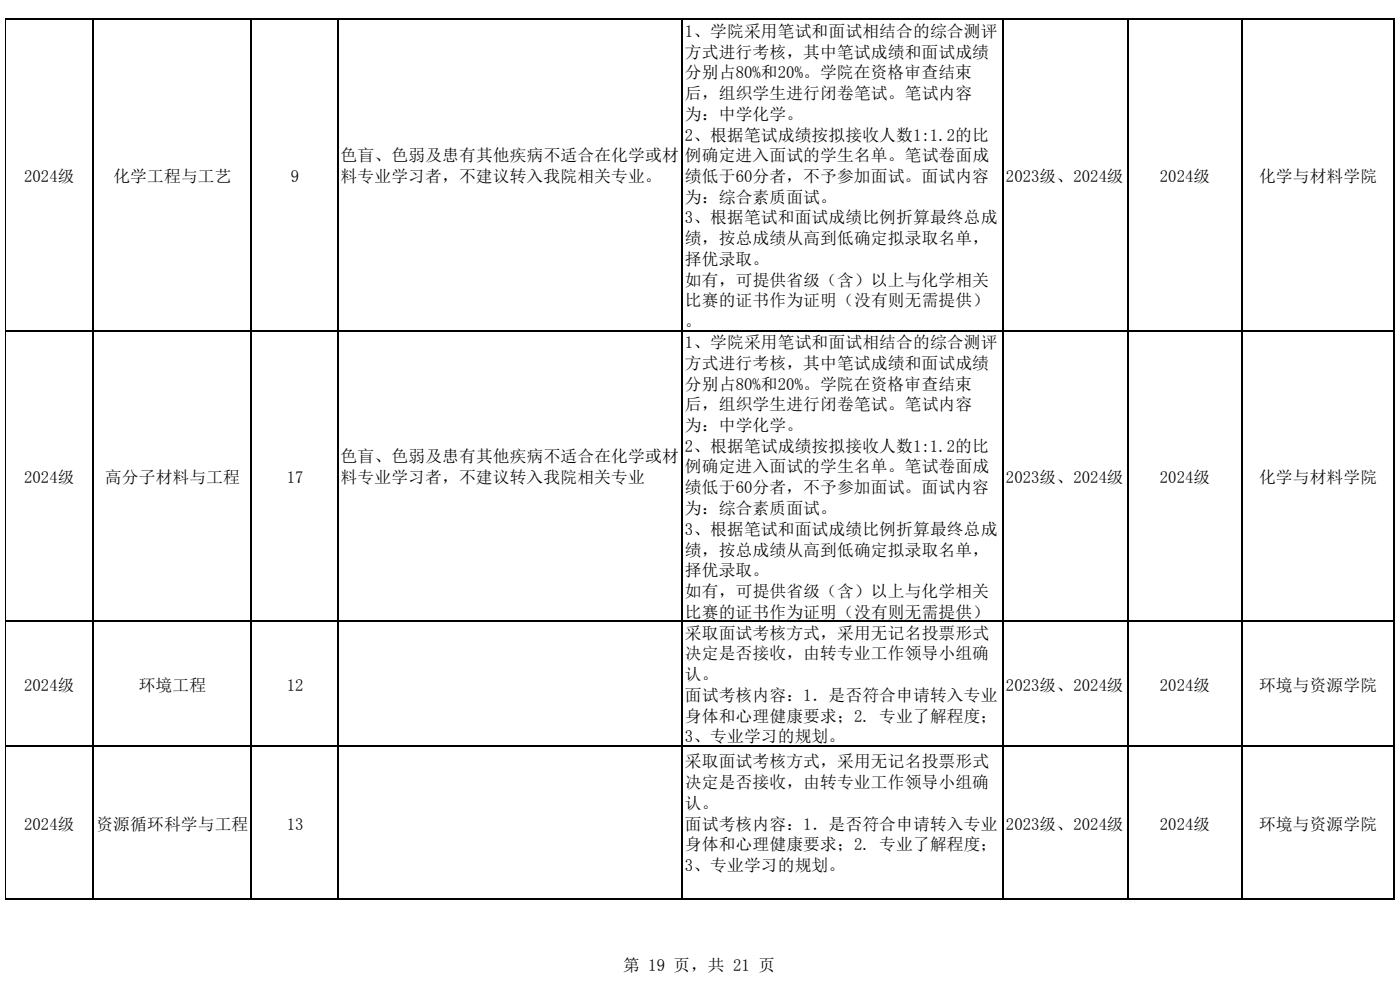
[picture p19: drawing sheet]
<svg xmlns="http://www.w3.org/2000/svg" width="297mm" height="210mm" viewBox="0 0 297 210" stroke-linecap="round" stroke-linejoin="round" font-family="sans-serif">
<defs><g id="words">
<g font-size="3.6">
<text x="145.3" y="7.8">1、学院采用笔试和面试相结合的综合测评</text>
<text x="145.3" y="12.2">方式进行考核，其中笔试成绩和面试成绩</text>
<text x="145.3" y="16.6">分别占80%和20%。学院在资格审查结束</text>
<text x="145.3" y="21">后，组织学生进行闭卷笔试。笔试内容</text>
<text x="145.3" y="25.4">为：中学化学。</text>
<text x="145.3" y="29.8">2、根据笔试成绩按拟接收人数1:1.2的比</text>
<text x="72.3" y="34.2">色盲、色弱及患有其他疾病不适合在化学或材</text>
<text x="145.3" y="34.2">例确定进入面试的学生名单。笔试卷面成</text>
<text x="5.1" y="38.6">2024级</text>
<text x="24.1" y="38.6">化学工程与工艺</text>
<text x="61.7" y="38.6">9</text>
<text x="72.3" y="38.6">料专业学习者，不建议转入我院相关专业。</text>
<text x="145.3" y="38.6">绩低于60分者，不予参加面试。面试内容</text>
<text x="213.4" y="38.6">2023级、2024级</text>
<text x="246" y="38.6">2024级</text>
<text x="267.1" y="38.6">化学与材料学院</text>
<text x="145.3" y="43">为：综合素质面试。</text>
<text x="145.3" y="47.4">3、根据笔试和面试成绩比例折算最终总成</text>
<text x="145.3" y="51.8">绩，按总成绩从高到低确定拟录取名单，</text>
<text x="145.3" y="56.2">择优录取。</text>
<text x="145.3" y="60.6">如有，可提供省级（含）以上与化学相关</text>
<text x="145.3" y="65">比赛的证书作为证明（没有则无需提供）</text>
<text x="145.3" y="69.4">。</text>
<text x="145.3" y="73.9">1、学院采用笔试和面试相结合的综合测评</text>
<text x="145.3" y="78.3">方式进行考核，其中笔试成绩和面试成绩</text>
<text x="145.3" y="82.6">分别占80%和20%。学院在资格审查结束</text>
<text x="145.3" y="87">后，组织学生进行闭卷笔试。笔试内容</text>
<text x="145.3" y="91.5">为：中学化学。</text>
<text x="145.3" y="95.9">2、根据笔试成绩按拟接收人数1:1.2的比</text>
<text x="72.3" y="98.1">色盲、色弱及患有其他疾病不适合在化学或材</text>
<text x="145.3" y="100.2">例确定进入面试的学生名单。笔试卷面成</text>
<text x="5.1" y="102.5">2024级</text>
<text x="22.3" y="102.5">高分子材料与工程</text>
<text x="60.8" y="102.5">17</text>
<text x="72.3" y="102.5">料专业学习者，不建议转入我院相关专业</text>
<text x="145.3" y="104.6">绩低于60分者，不予参加面试。面试内容</text>
<text x="213.4" y="102.5">2023级、2024级</text>
<text x="246" y="102.5">2024级</text>
<text x="267.1" y="102.5">化学与材料学院</text>
<text x="145.3" y="109">为：综合素质面试。</text>
<text x="145.3" y="113.4">3、根据笔试和面试成绩比例折算最终总成</text>
<text x="145.3" y="117.8">绩，按总成绩从高到低确定拟录取名单，</text>
<text x="145.3" y="122.2">择优录取。</text>
<text x="145.3" y="126.6">如有，可提供省级（含）以上与化学相关</text>
<text x="145.3" y="131">比赛的证书作为证明（没有则无需提供）</text>
<text x="145.3" y="135.4">。取面试考核方式，采用无记名投票形式</text>
<text x="145.3" y="135.4">采</text>
<text x="145.3" y="139.9">决定是否接收，由转专业工作领导小组确</text>
<text x="5.1" y="146.5">2024级</text>
<text x="29.4" y="146.5">环境工程</text>
<text x="60.8" y="146.5">12</text>
<text x="145.3" y="144.2">认。</text>
<text x="145.3" y="148.6">面试考核内容：1．是否符合申请转入专业</text>
<text x="213.4" y="146.5">2023级、2024级</text>
<text x="246" y="146.5">2024级</text>
<text x="267.1" y="146.5">环境与资源学院</text>
<text x="145.3" y="153">身体和心理健康要求；2. 专业了解程度；</text>
<text x="145.3" y="157.5">3、专业学习的规划。</text>
<text x="145.3" y="162.7">采取面试考核方式，采用无记名投票形式</text>
<text x="145.3" y="167.1">决定是否接收，由转专业工作领导小组确</text>
<text x="145.3" y="171.5">认。</text>
<text x="5.1" y="176">2024级</text>
<text x="20.5" y="176">资源循环科学与工程</text>
<text x="60.8" y="176">13</text>
<text x="145.3" y="176">面试考核内容：1．是否符合申请转入专业</text>
<text x="213.4" y="176">2023级、2024级</text>
<text x="246" y="176">2024级</text>
<text x="267.1" y="176">环境与资源学院</text>
<text x="145.3" y="180.4">身体和心理健康要求；2. 专业了解程度；</text>
<text x="145.3" y="184.7">3、专业学习的规划。</text>
<text x="132.2" y="205.9">第 19 页，共 21 页</text>
</g>
</g></defs>
<g fill="none" stroke="#000" stroke-width=".3">
<path d="M1.2 4h294.6M19.7 3.9v186.9M53.3 3.9v186.9M71.6 3.9v186.9M144.7 3.9v186.9M212.7 3.9v186.9M239.2 3.9v186.9M263.4 3.9v186.9M295.6 3.9v186.9M1.2 70.2h294.6M1.2 131.8h294.6M1.2 158.2h294.6"/>
<path d="M1.2 190.7h294.6"/>
</g>
<path d="M1.2 3.9v186.9" fill="none" stroke="#000" stroke-width=".21"/>
<use href="#words"/>
</svg>
